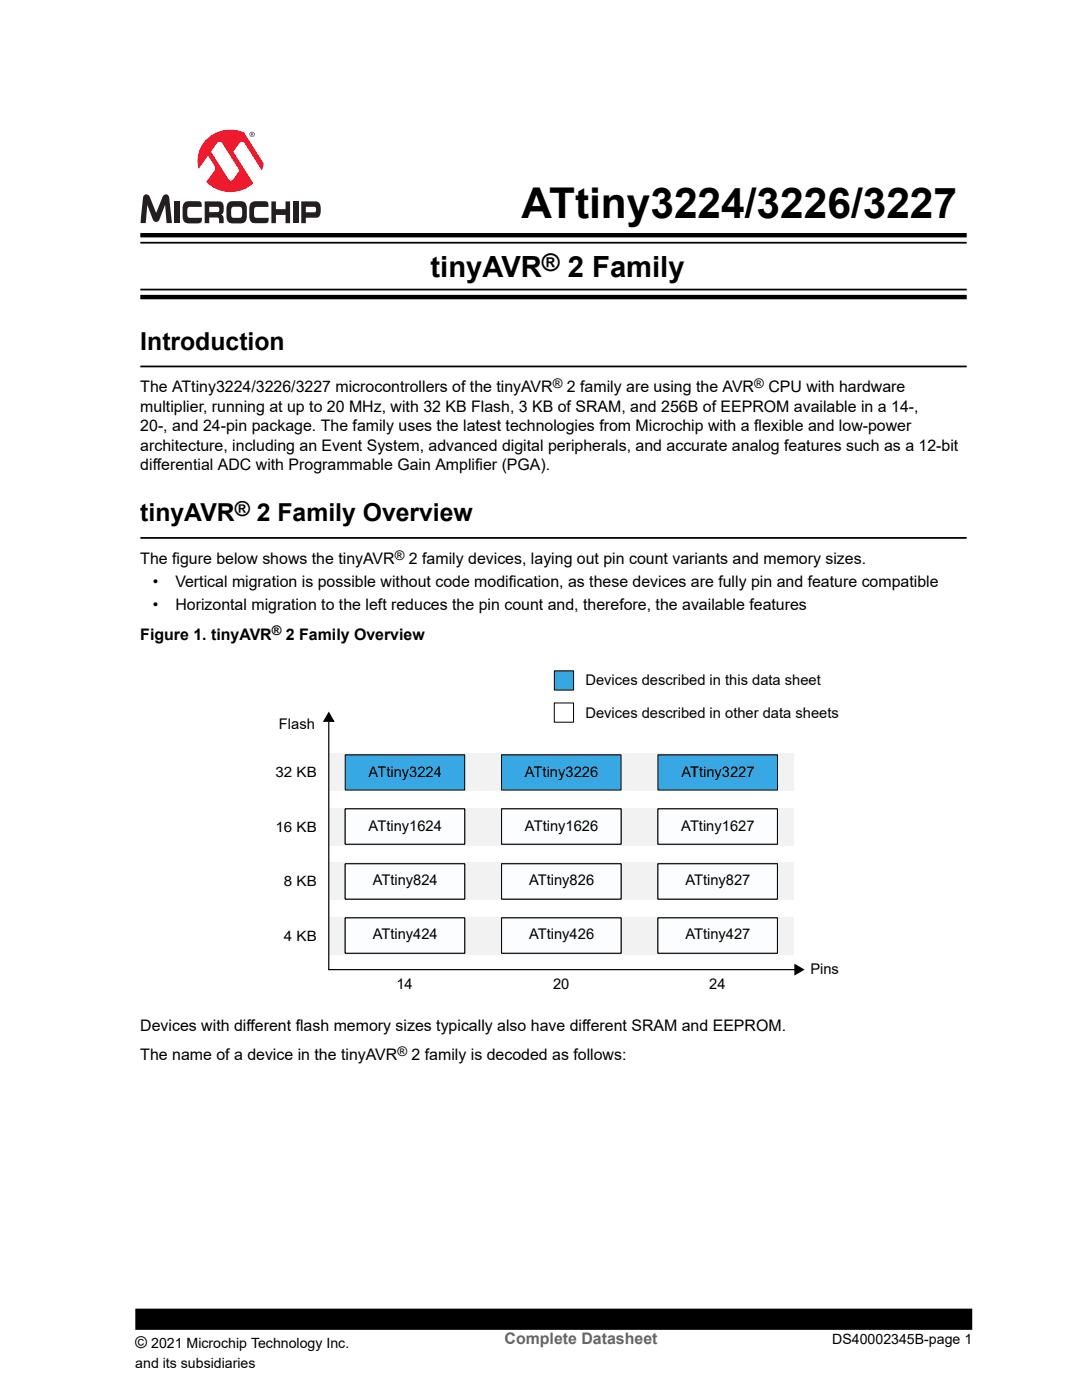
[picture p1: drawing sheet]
<svg xmlns="http://www.w3.org/2000/svg" width="216mm" height="279mm" viewBox="0 0 216 279" stroke-linecap="round" stroke-linejoin="round" font-family="sans-serif">
<defs><g id="words">
<text font-size="8.5" x="104.1" y="43.4">ATtiny3224/3226/3227</text>
<g font-size="5.8">
<text x="85.9" y="55.2">tinyAVR</text>
<text x="113.3" y="55.2">2 Family</text>
</g>
<g font-size="4.9">
<text x="108.1" y="54">®</text>
<text x="28" y="69.8">Introduction</text>
<text x="28" y="104">tinyAVR</text>
<text x="51.2" y="104">2 Family Overview</text>
</g>
<text font-size="4.1" x="46.8" y="103">®</text>
<g font-size="3.2">
<text x="28" y="78.3">The ATtiny3224/3226/3227 microcontrollers of the tinyAVR</text>
<text x="28" y="82.2">multiplier, running at up to 20 MHz, with 32 KB Flash, 3 KB of SRAM, and 256B of EEPROM available in a 14-,</text>
<text x="113.1" y="78.3">2 family are using the AVR</text>
<text x="153.3" y="78.3">CPU with hardware</text>
<text x="28" y="86">20-, and 24-pin package. The family uses the latest technologies from Microchip with a flexible and low-power</text>
<text x="28" y="89.9">architecture, including an Event System, advanced digital peripherals, and accurate analog features such as a 12-bit</text>
<text x="28" y="93.8">differential ADC with Programmable Gain Amplifier (PGA).</text>
<text x="28" y="112.5">The figure below shows the tinyAVR</text>
<text x="81.6" y="112.5">2 family devices, laying out pin count variants and memory sizes.</text>
<text x="30.5" y="117.1">•</text>
<text x="35" y="117.1">Vertical migration is possible without code modification, as these devices are fully pin and feature compatible</text>
<text x="30.5" y="121.7">•</text>
<text x="35" y="121.7">Horizontal migration to the left reduces the pin count and, therefore, the available features</text>
<text x="28" y="127.6">Figure 1. tinyAVR</text>
<text x="57.1" y="127.6">2 Family Overview</text>
<text x="28" y="205.7">Devices with different flash memory sizes typically also have different SRAM and EEPROM.</text>
<text x="28" y="211.5">The name of a device in the tinyAVR</text>
<text x="82.1" y="211.5">2 family is decoded as follows:</text>
<text x="27" y="269">©</text>
</g>
<text font-size="3.2" fill="#656565" x="100.7" y="268.3">Complete Datasheet</text>
<g font-size="2.9">
<text x="116.8" y="136.8">Devices described in this data sheet</text>
<text x="116.8" y="143.2">Devices described in other data sheets</text>
<text x="55.7" y="145.6">Flash</text>
<text x="73.6" y="155.1">ATtiny3224</text>
<text x="104.7" y="155.1">ATtiny3226</text>
<text x="136" y="155.1">ATtiny3227</text>
<text x="73.6" y="165.9">ATtiny1624</text>
<text x="104.8" y="165.9">ATtiny1626</text>
<text x="135.9" y="165.9">ATtiny1627</text>
<text x="74.4" y="176.7">ATtiny824</text>
<text x="105.6" y="176.7">ATtiny826</text>
<text x="136.8" y="176.7">ATtiny827</text>
<text x="74.4" y="187.5">ATtiny424</text>
<text x="105.6" y="187.5">ATtiny426</text>
<text x="136.8" y="187.5">ATtiny427</text>
<text x="79.1" y="197.5">14</text>
<text x="110.4" y="197.5">20</text>
<text x="141.5" y="197.5">24</text>
<text x="161.7" y="194.5">Pins</text>
</g>
<g font-size="2.8">
<text x="55" y="155.2">32 KB</text>
<text x="55" y="166">16 KB</text>
<text x="56.7" y="176.9">8 KB</text>
<text x="56.7" y="187.7">4 KB</text>
<text x="30.2" y="269">2021 Microchip Technology Inc.</text>
<text x="166.1" y="268.2">DS40002345B-page 1</text>
<text x="27" y="273.1">and its subsidiaries</text>
</g>
<g font-size="2.6">
<text x="110.3" y="77.5">®</text>
<text x="150.5" y="77.5">®</text>
<text x="78.8" y="111.7">®</text>
<text x="54.2" y="126.8">®</text>
<text x="79.3" y="210.7">®</text>
</g>
</g></defs>
<path d="M43.5 28.4a.66 .66 0 0 1 .9 .3l3.4 5.3-.7 1a1.56 1.56 0 0 1-1.2 1l-.4-.3-3.4-5.4zM41.1 27.9a6 6 0 0 0-1.5 5.8l1.9-2.6 1.3 2a.73 .73 0 0 1-.1 1l-1.6 2.2a6.8 6.8 0 0 0 9.5 .3l-4-6.3 .5-.7a2.39 2.39 0 0 1 1.2-1.3 1.7 1.7 0 0 1 1.1 1.2l2.8 4.5 .4-1.4-3.9-6.1a6.7 6.7 0 0 0-7.6 1.4z" fill="#ed1b2d"/>
<g fill="#231f20">
<path d="M28.7 39a.71 .71 0 0 1 1.2 .4l1.3 3.1 1.2-3.1a.69 .69 0 0 1 .7-.6 .69 .69 0 0 1 .7 .7l.5 5h-1.1l-.2-3.6-1.2 2.9a.68 .68 0 0 1-.6 .5 .68 .68 0 0 1-.7-.5l-1.1-2.9-.3 3.6h-1.1l.5-5.1z"/>
<path d="M34.9 40.2h1v4.3h-1z"/>
<path d="M58.5 40.2h1v4.3h-1z"/>
<path d="M36.9 40.3l.8-.2a4 4 0 0 1 2.4 .3l.2 .9h-2.7a2.1 2.1 0 0 0 0 2.1l2.7 .1a.84 .84 0 0 1-.9 1.1h-1.7a1.21 1.21 0 0 1-1.3-1.6l.1-1.9z"/>
<path d="M54.1 40.2h1v1.5h1.9v-1.5h.9v4.3h-.9v-1.6h-1.9v1.6h-1z"/>
<path d="M50.2 40.3l.9-.1a4 4 0 0 1 2.3 .2l.2 .9-2.7 .1a2.1 2.1 0 0 0 0 2l2.7 .1a.84 .84 0 0 1-.9 1.1h-1.6a1.21 1.21 0 0 1-1.4-1.6l.1-1.9z"/>
<path d="M41.8 41.3h1.8l.1 .1v.7l-.3 .2h-1.6zM40.8 40.2v4.3h1v-1.1l1.8 .1 .1 1h.9a1.4 1.4 0 0 0-.5-1.7 1.74 1.74 0 0 0 .4-2.1l-.4-.4-.4-.1z"/>
<path d="M46.2 41.5l-.1 .6a1.01 1.01 0 0 0 .5 1.4l1.5-.1a2.13 2.13 0 0 0-.1-2.1 1.88 1.88 0 0 0-1.8 .2zM45.7 40.3a5.1 5.1 0 0 1 3.1 0l.2 .3a6.1 6.1 0 0 1 0 3.5l-.2 .3a5.1 5.1 0 0 1-3.1 0l-.3-.3a6.1 6.1 0 0 1 0-3.5z"/>
<path d="M61 41.3h1.7a.61 .61 0 0 1 .4 .5 .61 .61 0 0 1-.3 .6h-1.8zM60.1 40.2v4.3h.9v-1.1h2.2a1.41 1.41 0 0 0 .8-1.7 1.21 1.21 0 0 0-1.1-1.5z"/>
<path d="M50.2 26.6v.2h.2v-.2zM50.1 26.5l.4 .1-.1 .2 .2 .3-.3-.3-.2 .3zM49.9 26.8a.42 .42 0 0 0 .8 0 .42 .42 0 0 0-.8 0zM49.8 26.8a.51 .51 0 0 1 1 0 .51 .51 0 0 1-1 0z"/>
</g>
<path d="M28 46.9h164.9M28 59.3h164.9" fill="none" stroke="#000" stroke-width=".88"/>
<path d="M28 48.4h164.9M28 57.8h164.9M28 73.1h164.9M28 107.4h164.9" fill="none" stroke="#000" stroke-width=".35"/>
<g fill="#f2f2f2">
<path d="M65.6 172.2h92.8v7.5h-92.8z" fill-rule="evenodd"/>
<path d="M65.6 183h92.8v7.5h-92.8z" fill-rule="evenodd"/>
</g>
<path d="M65.6 193.5h93.6" fill="none" stroke="#000" stroke-width=".24"/>
<path d="M158.6 192.6l1.7 .9-1.7 1z" fill="#000" stroke="#000" stroke-width=".26"/>
<path d="M53.6 199.1h.8v.8h-.8z" fill-rule="evenodd" fill="#fff"/>
<g fill="#f2f2f2">
<path d="M65.6 150.4h92.8v7.5h-92.8z" fill-rule="evenodd"/>
<path d="M65.6 161.2h92.8v7.5h-92.8z" fill-rule="evenodd"/>
</g>
<path d="M65.6 143.4v50.1" fill="none" stroke="#000" stroke-width=".24"/>
<path d="M65.6 142.3l1 1.6h-2z" fill="#000" stroke="#000" stroke-width=".26"/>
<path d="M110.6 140.3h3.8v3.8h-3.8z" fill="none" stroke="#000" stroke-width=".2"/>
<g fill="#36a8e4" stroke="#000" stroke-width=".2">
<path d="M110.6 133.9h3.9v3.8h-3.9z" fill-rule="evenodd"/>
<path d="M68.9 183.2h23.8v7h-23.8z" fill-rule="evenodd"/>
<path d="M68.9 172.4h23.8v7h-23.8z" fill-rule="evenodd"/>
<path d="M68.9 161.4h23.8v7.1h-23.8z" fill-rule="evenodd"/>
<path d="M100.1 183.2h23.8v7h-23.8z" fill-rule="evenodd"/>
<path d="M100.1 172.4h23.8v7h-23.8z" fill-rule="evenodd"/>
<path d="M100.1 161.4h23.8v7.1h-23.8z" fill-rule="evenodd"/>
<path d="M131.3 183.2h23.8v7h-23.8z" fill-rule="evenodd"/>
<path d="M131.3 172.4h23.8v7h-23.8z" fill-rule="evenodd"/>
<path d="M131.3 161.4h23.8v7.1h-23.8z" fill-rule="evenodd"/>
<path d="M100.1 150.6h23.8v7.1h-23.8z" fill-rule="evenodd"/>
<path d="M131.3 150.6h23.8v7.1h-23.8z" fill-rule="evenodd"/>
<path d="M68.9 150.6h23.8v7.1h-23.8z" fill-rule="evenodd"/>
</g>
<g fill="#fff" stroke="#000" stroke-width=".2">
<path d="M68.9 172.4h23.8v7h-23.8z" fill-rule="evenodd"/>
<path d="M100.1 172.4h23.8v7h-23.8z" fill-rule="evenodd"/>
<path d="M131.3 172.4h23.8v7h-23.8z" fill-rule="evenodd"/>
<path d="M68.9 183.2h23.8v7h-23.8z" fill-rule="evenodd"/>
<path d="M100.1 183.2h23.8v7h-23.8z" fill-rule="evenodd"/>
<path d="M131.3 183.2h23.8v7h-23.8z" fill-rule="evenodd"/>
<path d="M68.9 161.4h23.8v7.1h-23.8z" fill-rule="evenodd"/>
<path d="M100.1 161.4h23.8v7.1h-23.8z" fill-rule="evenodd"/>
<path d="M131.3 161.4h23.8v7.1h-23.8z" fill-rule="evenodd"/>
</g>
<path d="M27 263.3h167" fill="none" stroke="#000" stroke-width="4.2"/>
<use href="#words"/>
</svg>
